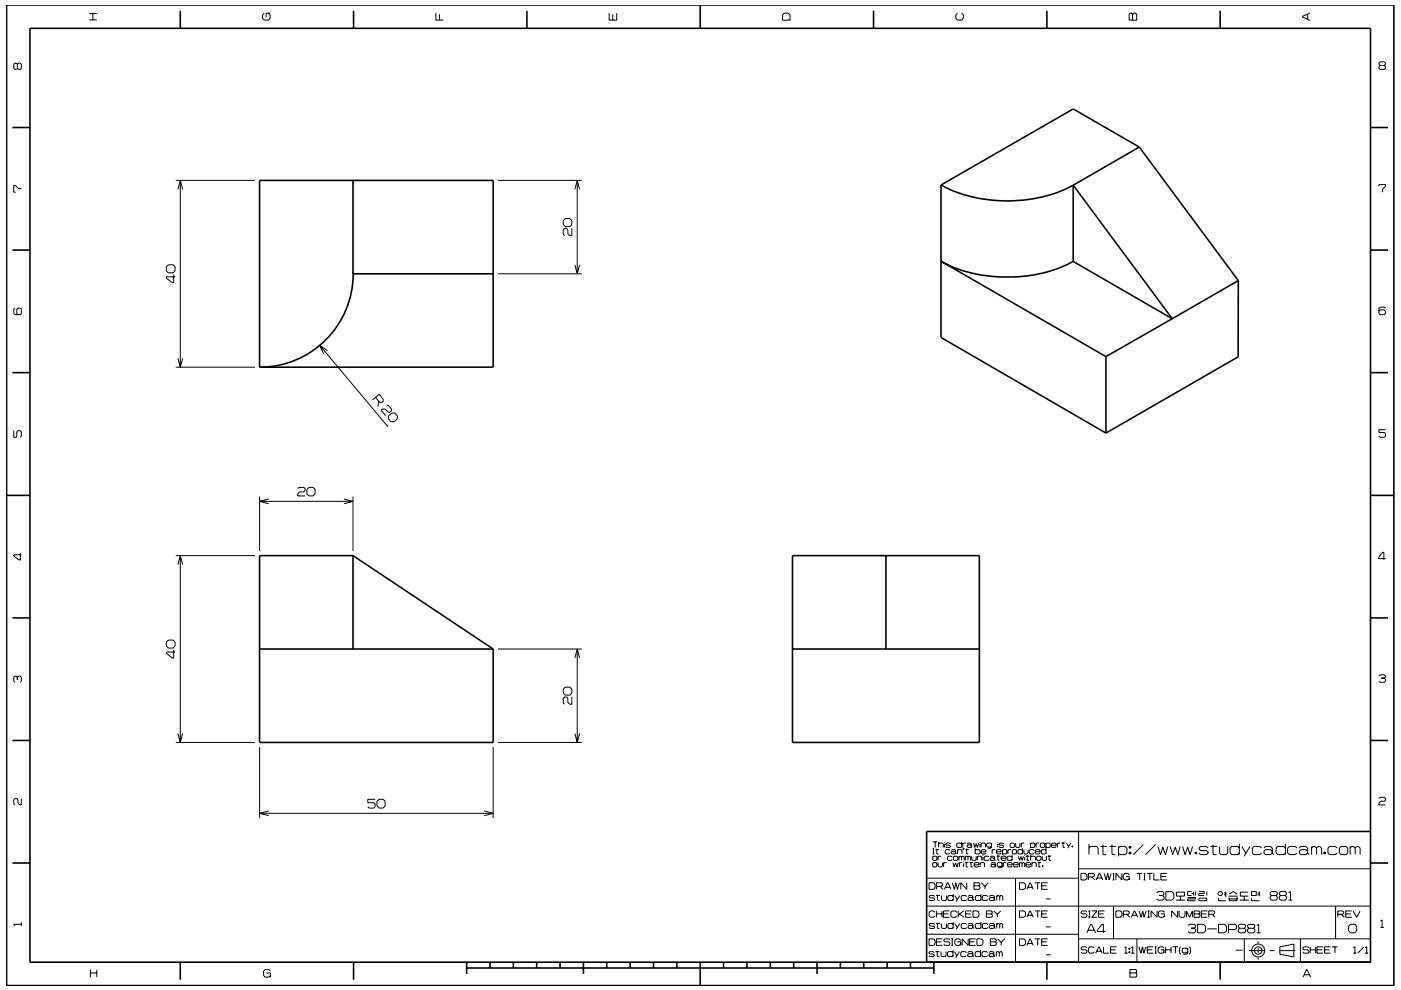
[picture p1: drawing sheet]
<svg xmlns="http://www.w3.org/2000/svg" width="297mm" height="210mm" viewBox="0 0 297 210" stroke-linecap="round" stroke-linejoin="round" font-family="sans-serif">
<g fill="none" stroke="#000" stroke-width=".21">
<path d="M3.7 13.6l-.3-.2h-.2l-.3 .2v.9l.3 .2 .5-.2M3.7 13.6l.2-.2h.4l.2 .2v.9l-.2 .2h-.4l-.2-.2M3.7 13.6v.9M18.9 4.2h1.6M18.9 2.9h1.6M19.7 2.9v1.3M56 2.8l-.3 .4v.7l.3 .4h.9l.4-.4v-.7l-.4-.4M57.3 2.8h-.9v.9M92.4 2.8v1.5h1.6M93.2 3v1.3M129.2 2.8v1.5h1.6v-1.5M129.9 3v1.3"/>
<path d="M166.3 2.8h.8l.4 .4v1.1h-1.6v-1.1zM203 2.8l-.4 .4v.7l.4 .4h.9l.4-.4v-.7l-.4-.4M239.6 2.8h.3l.2 .2 .3-.2h.3l.3 .2v1.3h-1.6v-1.3zM240.1 3v1.3M277.2 3v1.1M277.7 2.7l-1.6 .8v.1l1.6 .8M292.6 13.9l-.2-.3v-.2l.2-.3h.9l.2 .3v.2l-.2 .3M292.6 13.9l-.2 .2v.4l.2 .2h.9l.2-.2v-.4l-.2-.2M292.6 13.9h.9M37.3 38.3h16.8M38.2 38.3v39.6M105.6 38.3h17.8"/>
<path d="M122.4 38.3v19.8M292.4 39.5v-.3h1.3v.3l-.6 .6v.7M4.5 40h-.6l-.6-.6h-.4v1.4h.4M35.3 56.6l.4-.4h1l.4 .4v.8l-.4 .5h-1l-.4-.5zM36.8 58.3v1.7h-.3l-1.2-1v-.3h1.8M37.7 40.2l.5-1.9 .5 1.9M105.6 58.1h17.8M119.8 46.4h1l.4 .4v.8l-.4 .4h-1l-.4-.4v-.8zM121.2 48.4v1.6h-.4l-.4-.4v-.9l-.3-.3h-.4l-.3 .3v1l.3 .3M121.9 40.2l.5-1.9 .5 1.9M121.9 56.2l.5 1.9 .5-1.9M3.2 65.4l-.3 .2v.9l.3 .3h1.1l.2-.3v-.9l-.2-.2h-.5l-.2 .2v.9l.2 .3"/>
<path d="M37.3 77.9h16.8M37.7 76l.5 1.9 .5-1.9M67.8 73.2l14.5 17.3M69.4 74.4l-1.6-1.2 .8 1.8M293.7 65.4l-.2-.3h-.9l-.2 .3v1.1l.2 .3h.9l.2-.3v-.5l-.2-.3h-.9l-.2 .3M2.9 91.3v1.4h.7v-1.1l.2-.3h.5l.2 .3v.9l-.2 .2M79.6 84.3l.9 1 .4 .1 .3-.3 .1-.4-.9-1.1-1.4 1.2M80.3 85l-.2 1.2M82 86h.4l.6 .8v.4l-.3 .3-.4-.1-.6-.6-.6-.1-.3 .3 1 1.2M82.4 88.2l.7-.6h.6l.6 .7-.1 .6-.7 .6-.7-.1-.5-.6zM293.7 91.1h-1.3v.6h1.1l.2 .3v.5l-.2 .2h-.9l-.2-.2M4.3 117.3v1.5h-.2l-1.2-.9v-.2h1.6"/>
<path d="M37.3 117.8h16.8M37.7 119.8l.5-1.9 .5 1.9M38.2 117.9v39.6M55 106.3h19.8M55 105.3v11.6M57 105.8l-2 .5 2 .5M63.1 103.6l.3-.2h1l.3 .2v.4l-.3 .3h-.9l-.4 .5v.4h1.6M65.1 103.8l.4-.4h.9l.4 .4v1l-.4 .4h-.9l-.4-.4zM72.9 105.8l1.9 .5-1.9 .5M74.8 105.3v11.6M293.8 118.5h-1.5v-.3l.9-1.1h.2v1.6M35.3 136.2l.4-.4h1l.4 .4v.8l-.4 .5h-1l-.4-.5z"/>
<path d="M36.8 137.9v1.7h-.3l-1.2-1.1v-.2h1.8M105.6 137.7h17.8M121.9 139.6l.5-1.9 .5 1.9M122.4 137.7v19.8M3.7 143.6l-.3-.2h-.2l-.3 .2v.9l.3 .2M3.7 143.6l.2-.2h.4l.2 .2v.9l-.2 .2M3.7 143.6v.6M37.3 157.5h16.8M37.7 155.6l.5 1.9 .5-1.9M55 158.5v15M104.6 158.5v15M105.6 157.5h17.8"/>
<path d="M119.8 145.8h1l.4 .4v.8l-.4 .4h-1l-.4-.4v-.8zM121.2 147.8v1.6h-.4l-.4-.4v-.9l-.3-.3h-.4l-.3 .3v1l.3 .3M121.9 155.6l.5 1.9 .5-1.9M292.4 143.4l.2-.3h.9l.2 .3v.2l-.2 .2M292.9 143.8h.6M293.5 143.8l.2 .3v.4l-.2 .2h-.9l-.2-.2M4.5 169.4v1.3h-.3l-.4-.4v-.7l-.2-.2h-.4l-.3 .2v.9l.3 .2M55 172.5h49.6M57 172l-2 .5 2 .5M79.5 169.5h-1.5v.8h1.3l.2 .3v.5l-.2 .3h-1l-.3-.3M79.9 170l.5-.5h.8l.5 .5v.9l-.5 .5h-.8l-.5-.5zM102.7 172l1.9 .5-1.9 .5"/>
<path d="M197.7 178.6h1M197.7 179.9h.4M197.9 179.9v1.2M198.3 178.6v1.1M198.6 180v1.1h.4M199 179l.2-.2h.6l.2 .2v.7M199 178.6v1.1M200.2 178.6v.1M200.2 179v.7M201.5 179l-.2-.2h-.6l-.2 .3 .2 .2h.6l.2 .3-.2 .1h-.6l-.2-.1M203.9 179l-.2-.2h-.7l-.1 .2v.6l.1 .1h.7l.2-.1M203.9 178.6v1.1"/>
<path d="M204.1 178.8v.9M204.2 179.9h.2l-.2 .4zM204.3 179.9l-.1 .4M204.8 178.8h-.5l-.2 .2M204.9 180v1.1h.4M205 179l.2-.2h.6l.2 .2v.6M206 179.4l-.2-.2h-.6l-.2 .2 .2 .3h.6l.2-.1M206 179.6l.1 .1M206.4 178.8l.3 .9 .3-.8 .2 .8 .3-.9M206.8 179.9v1.2M207.8 178.6v.1M207.8 179v.7"/>
<path d="M208 179l.2-.2h.5l.3 .2v.7M208 178.8v.9M210.2 179l-.2-.2h-.6l-.2 .2v.4l.2 .3h.6l.2-.3M210.2 178.8v.9l-.2 .2h-.6M211.5 178.6v.1M211.5 179v.7M212.8 179l-.2-.2h-.6l-.2 .3 .2 .2h.6l.2 .3-.2 .1h-.6l-.2-.1M214.3 178.8h.6l.2 .2v.6l-.2 .1h-.6l-.1-.1v-.6zM215.3 178.8v.8l.2 .1h.6l.1-.1v-.8M216.5 178.8v.9M216.8 179.9v1.2M217.2 178.8h-.5l-.2 .2"/>
<path d="M218.5 179l.2-.2h.5l.2 .2v.6l-.2 .1h-.5l-.2-.1M218.5 178.8v1.1M219.7 178.8v.9M220.3 178.8h-.5l-.1 .2M220.6 179l.2-.2h.5l.2 .2v.6l-.2 .1h-.5l-.2-.1zM221.7 179l.3-.2h.5l.2 .2v.6l-.2 .1h-.5l-.3-.1M221.7 178.8v1.1M221.8 179.9v1.2M222.9 179.3h1l-.1-.5h-.7l-.2 .2v.6l.2 .1h.7l.1-.1M224.2 178.8v.9M224.8 178.8h-.4l-.2 .2M225.1 178.8h.7"/>
<path d="M225.4 178.6v1.1h.4M226.1 178.8l.5 .8M227 178.8l-.6 1.1M227.3 179.4h.2v.3h-.2zM227.4 179.4v.3M228.7 176.4v27.7M230.9 179.9l.3-.4h1.3l.3 .4v1.4M230.9 179v2.3M233.3 179.5h1.4M233.8 179.2v1.9l.2 .2h.6M235.2 179.5h1.4M235.8 179.2v1.9l.2 .2h.5"/>
<path d="M237.1 179.9l.4-.4h1l.4 .4v1l-.4 .4h-1l-.4-.4M237.1 179.5v2.1M239.4 179.5h.4v.4h-.4zM239.6 179.5v.4M242.4 179.2l-2.1 2.1M245 179.2l-2.1 2.1M245.5 179.5l.5 1.8 .5-1.6 .6 1.6 .5-1.8M248.1 179.5l.5 1.8 .6-1.6 .5 1.6 .5-1.8M250.7 179.5l.5 1.8 .6-1.6 .5 1.6 .6-1.8M256.2 179.9l-.4-.4h-1.2l-.4 .4 .4 .5h1.2l.4 .5-.4 .4h-1.2l-.4-.4M256.6 179.5h1.5M257.2 179.2v1.9l.1 .2h.6"/>
<path d="M258.6 179.5v1.4l.3 .4h1.1l.3-.4v-1.4M262.8 179.9l-.4-.4h-1.2l-.4 .4v1l.4 .4h1.2l.4-.4M262.8 179v2.3M263.3 179.5l.9 1.4M265 179.5l-1.2 2.1M267.5 179.9l-.4-.4h-1.2l-.4 .4v1l.4 .4h1.2l.4-.4M268 179.9l.3-.4h1.1l.3 .4v1M272.5 179.9l-.3-.4h-1.3l-.3 .4v1l.3 .4h1.3l.3-.4M272.5 179v2.3M274.9 179.9l-.3-.4h-1.2l-.4 .4v1l.4 .4h1.2l.3-.4M275.5 179.9l.3-.4h1.1l.3 .4v1M278.1 179.9l.3-.4h.4l.3 .4"/>
<path d="M278.1 179.5v1.8M279.1 179.9l.4-.4h.3l.4 .4v1.4M279.1 179.9v1.4M283.5 179.9l-.4-.4h-1.2l-.3 .4v1l.3 .4h1.2l.4-.4M284 179.9l.3-.4h1.1l.3 .4v1l-.3 .4h-1.1l-.3-.4zM286.3 179.9l.3-.4h.3l.4 .4M286.3 179.5v1.8M287.3 179.9l.4-.4h.3l.4 .4v1.4M287.3 179.9v1.4M292.4 169.4l.2-.3h.9l.2 .3v.3l-.2 .3h-.8l-.3 .3v.4h1.3M4.5 195.7v.7M4.5 196h-1.6l.3 .4"/>
<path d="M196.5 198.2h32.2M196.5 192.2h94.1M196.6 186.3h32.1M197 199.1h.9l.3 .4v.7l-.3 .3h-.9zM197 187.2h.9l.3 .4v.7l-.3 .3h-.9zM197.7 181.1h.4M197.7 181.8l.2-.2h.6l.1 .2v.5l-.1 .2h-.6l-.2-.2zM197.7 183.1l.2-.1h.6l.1 .1v.6l-.1 .2h-.6l-.2-.2zM198.2 190.2l-.2-.3h-.8l-.2 .3 .2 .3h.8l.2 .3-.2 .2h-.8l-.2-.2M198.2 196.1l-.2-.2h-.8l-.2 .2 .2 .3h.8l.2 .2-.2 .3h-.8l-.2-.2M198.2 193.5l-.2-.3h-.7l-.3 .3v.8l.3 .3h.7l.2-.3M198.3 180.2h.8"/>
<path d="M198.5 189.9h.8M198.5 195.9h.8M198.5 188h1.1l.2-.2v-.4l-.2-.2h-1.1v1.4M198.5 199.8h1.1M198.5 193.2v1.4M198.5 193.8h1.2M198.7 189.7v1.2l.5 .1M198.7 195.7v1.1l.5 .1M198.9 183v.7l.2 .2h.5l.2-.2v-.7M198.9 181.6v.9M199.3 188l.6 .6M199.6 181.6h-.5l-.2 .2"/>
<path d="M199.6 189.9v.9l.2 .2h.6l.3-.2v-.9M199.6 195.9v.8l.2 .2h.6l.3-.2v-.8M199.7 193.2v1.4M199.8 199.1h-1.3v1.4h1.3M200 193.8h1.1M200.1 183v.9M200.2 188.6l.7-1.4h.1l.6 1.4M200.4 188.2h1M200.7 183h-.5l-.1 .1M201.3 193.2h-1.3v1.4h1.3M201.4 199.3l-.2-.2h-.9l-.2 .5 .2 .2h.9l.2 .2v.3l-.2 .2h-.9l-.2-.2M201.4 180.4l-.1-.2h-.7l-.2 .2v.5l.2 .2h.7l.1-.2"/>
<path d="M201.7 180.4l.2-.2h.5l.2 .2v.5M201.7 199.1h.4M201.9 199.1v1.4M201.9 187.2l.5 1.4 .2-1.4 .4 1.4 .4-1.4M201.9 181.8l-.2-.2h-.7l-.1 .2v.5l.1 .2h.7l.2-.2M202.1 183l.2 .9 .3-.9 .3 .9 .3-.9M202.1 190.2l-.2-.3h-.7l-.2 .3v.6l.2 .2h.7l.2-.2M202.1 196.1l-.2-.2h-.7l-.2 .2v.6l.2 .2h.7l.2-.2M202.1 189.6v1.4M202.1 195.6v1.3M202.1 181.8l.2-.2h.6l.2 .2v.5l-.2 .2h-.6l-.2-.2zM202.4 189.9l.5 .9"/>
<path d="M202.4 195.9l.5 .8M202.6 180.8l-.2-.2h-.5l-.2 .2 .2 .3h.5l.2-.2M202.6 180.9l.2 .2M202.9 193.5l-.3-.3h-.7l-.3 .3v.8l.3 .3h.7l.3-.3M202.9 199.8h.8v.7M203 180.4l.2-.2h.6l.2 .2v.7M203 180.2v.9M203.2 193.2v1.4M203.3 181.8l.2-.2 .4 .2M203.3 181.6v.9M203.4 193.8l1 .8M203.4 183v.9"/>
<path d="M203.5 189.9l-.8 1.3M203.5 195.9l-.8 1.2M203.7 199.5l-.3-.4h-.7l-.3 .4v.7l.3 .3h.7l.3-.3M203.9 181.8v.7M203.9 181.8l.1-.2 .4 .2v.7M204 183h-.4l-.2 .1M204.3 182.7v.2M204.3 183.1v.8M204.3 193.2l-1.1 .8M204.6 183h.7M204.7 180.2h.7M204.7 181.6v.9"/>
<path d="M204.7 181.8l.1-.2 .4 .2M204.7 193.8h1.1M204.8 182.8v1l.4 .1M204.9 190.2l-.2-.3h-.7l-.2 .3v.6l.2 .2h.7l.2-.2M204.9 196.1l-.2-.2h-.7l-.2 .2v.6l.2 .2h.7l.2-.2M205 187.2v1.4l-1.3-1.4v1.4M205.2 190.2l.2-.3h.7l.2 .3v.6M205.2 196.1l.2-.2h.7l.2 .2v.6M205.2 181.8v.7M205.2 181.8l.2-.2 .4 .2v.7M205.3 199.1v1.4l-1.3-1.4v1.4M205.6 183h.7"/>
<path d="M205.6 199.8h1M205.9 182.8v1l.3 .1M206 193.2h-1.3v1.4h1.3M206 181.6v.7l.2 .2h.6l.2-.2v-.7M206.3 193.2h1l.3 .3v.8l-.3 .3h-1zM206.3 190.6l-.2-.2h-.7l-.2 .2 .2 .4h.7l.2-.2M206.3 196.5l-.2-.2h-.7l-.2 .2 .2 .4h.7l.2-.2M206.3 190.8l.2 .2M206.3 196.7l.2 .2M206.5 187.2h1.1l.2 .2-.2 .5 .2 .2v.3l-.2 .2h-1.1zM206.5 187.9h1.1M206.5 183.4h1.1l-.2-.4h-.7l-.2 .1v.6l.2 .2h.7l.2-.2"/>
<path d="M206.8 180.4l.1-.2h.7l.2 .2v.5l-.2 .2h-.7l-.1-.2M206.8 199.1h-1.2v1.4h1.2M207.1 199.1h1l.3 .4v.7l-.3 .3h-1zM207.2 181.8l.2-.2h.5l.2 .2v.7M207.2 181.6v.9M207.8 183.1l.2-.1h.6l.1 .1v.8M207.8 183v.9M208 190.2l-.2-.3h-.8l-.2 .3v.6l.2 .2h.8l.2-.2M208 196.1l-.2-.2h-.8l-.2 .2v.6l.2 .2h.8l.2-.2M208 189.6v1.4M208 195.6v1.3M208 180.7h1v-.3l-.2-.2h-.6l-.2 .2v.5l.2 .2h.6l.2-.2"/>
<path d="M208.1 187.2l.7 .8M208.4 181.3v.2M208.4 181.8v.7M208.8 188v.6M209.1 193.2h1.1l.2 .2-.2 .4 .2 .2v.3l-.2 .3h-1.1zM209.1 193.8h1.1M209.5 190.2l-.3-.3h-.7l-.2 .3v.6l.2 .2h.7l.3-.2M209.5 196.1l-.3-.2h-.7l-.2 .2v.6l.2 .2h.7l.3-.2M209.5 187.2l-.7 .8M209.7 181.8l-.2-.2h-.7l-.1 .2v.5l.1 .2h.7l.2-.2M209.7 190.2l.3-.3h.6l.2 .3v.6M209.7 196.1l.3-.2h.6l.2 .2v.6"/>
<path d="M209.9 181.8l.2-.2h.5l.3 .2v.5M210 199.1h1l.2 .2-.2 .5 .2 .2v.3l-.2 .2h-1zM210 199.8h1M210.1 183.1l.2-.1h.5l.2 .1v.6M210.4 180.2v.9M210.7 193.2l.8 .7M210.8 190.6l-.2-.2h-.6l-.3 .2v.2l.3 .2h.6l.2-.2M210.8 196.5l-.2-.2h-.6l-.3 .2v.2l.3 .2h.6l.2-.2M210.8 190.8l.2 .2M210.8 196.7l.2 .2M210.9 182.2l-.3-.3h-.5l-.2 .3 .2 .3h.5l.3-.2M210.9 182.3l.1 .2"/>
<path d="M211 183.5l-.2-.2h-.5l-.2 .2 .2 .4h.5l.2-.2M211 183.7l.2 .2M211 180.2h-.4l-.2 .2M211.3 181.6h.7M211.3 180.7h1l-.2-.5h-.6l-.2 .2v.5l.2 .2h.6l.2-.2M211.3 190.2l.2-.3 .5 .3M211.3 189.9v1.1M211.3 195.9v1M211.3 196.1l.2-.2 .5 .2M211.5 193.9v.7M211.5 199.1l.8 .8M211.6 181.4v1l.3 .1"/>
<path d="M212 190.2l.2-.3 .4 .3v.8M212 190.2v.8M212 196.1v.8M212 196.1l.2-.2 .4 .2v.8M212.2 193.2l-.7 .7M212.3 182h1v-.2l-.2-.2h-.6l-.2 .2v.5l.2 .2h.6l.2-.2M212.3 199.9v.6M212.5 183.1l-.2-.1h-.7l-.2 .1v.5l.2 .2h.7l.2-.2M212.5 183v.9l-.2 .2h-.7M212.6 180.4l.1-.2h.6l.1 .2v.5l-.1 .2h-.6l-.1-.2M212.6 180.2v1.1M212.7 183v.9"/>
<path d="M213 199.1l-.7 .8M213.4 183h-.5l-.2 .1M213.6 183.4h1l-.1-.4h-.7l-.2 .1v.6l.2 .2h.7l.1-.2M213.7 180.2v.9M214.4 180.2h-.5l-.2 .2M214.6 181.8l-.2-.2h-.7l-.2 .2v.5l.2 .2h.7l.2-.2M214.6 181.3v1.2M214.6 180.4l.2-.2h.5l.2 .2v.5l-.2 .2h-.5l-.2-.2zM214.9 183.4h1l-.2-.4h-.6l-.2 .1v.6l.2 .2h.6l.2-.2M215.3 186.3v17.8M215.9 181.6l.3 .9 .2-.8 .3 .8 .3-.9M216.2 183v.9"/>
<path d="M216.2 183.1l.2-.1 .3 .1M216.2 199.1h.9l.3 .4v.7l-.3 .3h-.9zM216.2 187.2h.9l.3 .4v.7l-.3 .3h-.9zM216.2 193.2h.9l.3 .3v.8l-.3 .3h-.9zM216.7 183.1l.2-.1 .4 .1v.8M216.7 183.1v.8M216.8 180.4l-.2-.2h-.6l-.2 .2v.5l.2 .2h.6l.2-.2M217.1 180.2v.7l.2 .2h.5l.2-.2v-.7M217.3 181.3v.2M217.3 181.8v.7M217.5 183.4h1l-.1-.4h-.7l-.2 .1v.6l.2 .2h.7l.1-.2M217.5 181.6h.8"/>
<path d="M217.7 194.6l.7-1.4 .7 1.4M217.7 188.6l.7-1.4 .7 1.4M217.8 181.4v1l.4 .1M217.9 194.1h1M217.9 188.2h1M218.5 181.8l.2-.2h.6l.2 .2v.7M218.5 181.3v1.2M218.8 183.1l.2-.1h.5l.2 .1v.8M218.8 183v.9M219.2 180.4l-.1-.2h-.7l-.2 .2v.5l.2 .2h.7l.1-.2M219.4 199.1h1.2M219.4 193.2h1.2"/>
<path d="M219.4 187.2h1.2M219.5 180.7h1l-.2-.5h-.6l-.2 .2v.5l.2 .2h.6l.2-.2M219.8 181.8l.2-.2h.5l.2 .2v.5l-.2 .2h-.5l-.2-.2zM220 183h.7M220 187.2v1.4M220 193.2v1.4M220 199.1v1.4M220.3 182.8v1l.3 .1M220.8 199.8h1.1M220.8 193.8h1.1M220.8 187.9h1.1M221 183.6h.1v.2h-.1z"/>
<path d="M221 181.6v.7l.1 .2h.6l.2-.2v-.7M221.1 183.6v.2M221.7 196.6h1.1M221.7 190.7h1.1M221.8 180.4l-.2-.2h-.6l-.2 .2v.5l.2 .2h.6l.2-.2M222.1 199.1h-1.3v1.4h1.3M222.1 187.2h-1.3v1.4h1.3M222.1 193.2h-1.3v1.4h1.3M222.1 181.6h.8M222.4 181.4v1l.4 .1M228.7 199.1h61.9M228.7 184.3h61.9"/>
<path d="M229.2 185.2h.9l.4 .4v.7l-.4 .3h-.9zM230.4 197.9l.9-1.9h.1l.9 1.9M230.5 193.4l-.2-.2h-.9l-.2 .2 .2 .4h.9l.2 .2v.3l-.2 .3h-.9l-.2-.3M230.7 197.3h1.3M230.8 186h1l.2-.2v-.3l-.2-.3h-1v1.4M230.8 193.2h.4M230.8 194.6h.4M231 193.2v1.4M231.5 186l.6 .6M231.5 193.2h1.1l-1.1 1.4h1.1M232.4 186.6l.6-1.4h.2l.6 1.4M232.6 186.2h1"/>
<path d="M232.9 193.8h1.1M234.1 185.2l.4 1.4 .4-1.4 .3 1.4 .4-1.4M234.2 193.2h-1.3v1.4h1.3M234.4 197.6h-1.7v-.3l.9-1.3h.3v1.9M235.9 185.2h.4M235.9 186.6h.4M236.1 185.2v1.4M236.1 192.2v6.9M236.6 193.2h1l.3 .3v.8l-.3 .3h-1zM237.9 185.2v1.4l-1.3-1.4v1.4M238.2 193.9h1l.2-.2v-.3l-.2-.2h-1v1.4M238.7 185.9h.7v.7"/>
<path d="M238.9 193.9l.7 .7M239.4 180.8h.4v.3h-.4zM239.4 185.6l-.3-.4h-.6l-.3 .4v.7l.3 .3h.6l.3-.3M239.6 180.8v.3M239.9 194.6l.6-1.4 .7 1.4M240.1 194.1h.9M241 185.2h1.1M241 199.1v5M241.5 193.2l.4 1.4 .4-1.4 .3 1.4 .4-1.4M241.6 185.2v1.4M242.5 185.2h.4M242.5 186.6h.4"/>
<path d="M242.7 185.2v1.4M243.2 185.2h1.1M243.3 193.2h.5M243.3 194.6h.5M243.5 193.2v1.4M243.8 185.2v1.4M244.6 185.2v1.4h1.2M245.2 189.4l.3-.3h1l.3 .3v.2l-.3 .3M245.3 193.2v1.4l-1.2-1.4v1.4M245.8 189.9h.7M246.1 193.8h.8v.8M246.1 185.9h1.1"/>
<path d="M246.5 189.9l.3 .3v.5l-.3 .2h-1l-.3-.2M246.9 193.5l-.4-.3h-.6l-.3 .3v.8l.3 .3h.6l.4-.3M247.2 189.1h1.3l.4 .4v1l-.4 .4h-1.3zM247.4 185.2h-1.3v1.4h1.3M249.3 190.9h1.9M249.4 189.2h1.7v.9h-1.7zM249.7 193.2v1.4l-1.3-1.4v1.4M250 193.2v1.1l.3 .3h.6l.3-.3v-1.1M250.3 190.1v.8M251.5 194.6v-1.4l.7 1.4 .6-1.4v1.4M251.8 190.4h1.7v.3h-1.7v.3h1.7M251.9 196.3l.3-.3h1l.3 .3v.3l-.3 .3"/>
<path d="M252.5 196.9h.7M252.6 189.1h-.8v.8h.8M252.6 189.5h.5M253.1 189.1v.8M253.1 193.2h1.1l.2 .2-.2 .4 .2 .3v.2l-.2 .3h-1.1zM253.1 193.8h1.1M253.2 196.9l.3 .2v.5l-.3 .3h-1l-.3-.3M253.4 180.8h.3v.3h-.3zM253.5 189.1v.8M253.5 180.8v.3M253.9 196h1.3l.4 .5v.9l-.4 .5h-1.3zM254.2 189.1h1.1v.4h-1.1v.4h1.1"/>
<path d="M254.2 190.7l.1-.2h1.4l.2 .4-.2 .1h-1.4zM254.7 193.8h1.1M255.9 189.1v.8M256 193.2h-1.3v1.4h1.3M256 197h2M256.3 193.9h1l.3-.2v-.3l-.3-.2h-1v1.4M257 193.9l.6 .7M258.4 190.5v.5h1.5M258.4 196h1.2l.5 .5v.9l-.5 .5h-1.2zM258.5 189.1h.4l.3 .3v.2l-.3 .3h-.4l-.3-.3v-.2zM259.5 189.4h.4M259.5 189.8h.4"/>
<path d="M259.9 189.1v1.1M260.5 197.1h1.4l.3-.2v-.6l-.3-.3h-1.4v1.9M260.5 190.1h1.9M260.6 190.7h1.7M260.6 190.4v.6h1.7v-.6M260.6 189.6l.8-.5 .9 .5M262.8 196.9l-.3-.3v-.3l.3-.3h1l.3 .3v.3l-.3 .3M262.8 196.9l-.3 .2v.5l.3 .3h1l.3-.3v-.5l-.3-.2M262.8 196.9h1M262.8 190.9h2M263.8 190.1v.8M263.8 199.1v5"/>
<path d="M264.7 189.2h-1.7v.9h1.7M264.8 196.9l-.3-.3v-.3l.3-.3h1l.3 .3v.3l-.3 .3M264.8 196.9h1M264.8 196.9l-.3 .2v.5l.3 .3h1l.3-.3v-.5l-.3-.2M265.3 189.1h1.1v.8h-1.1zM265.3 190.5v.5h1.7M266.4 197.9h.9M266.4 196.3l.5-.3v1.9M266.6 189.4h.4M266.6 189.8h.4M266.7 199.6v.5M267 189.1v1"/>
<path d="M269.5 189.9h1M269.5 189.9l-.2-.3 .2-.5h1l.3 .3v.2l-.3 .3M269.5 189.9l-.2 .3v.5l.2 .2h1l.3-.2v-.5l-.3-.3M269.7 180.6l-.3-.4h-1.1l-.3 .4v.3l.3 .4h1.1l.3-.4M269.7 180.9l.4 .4M271.5 189.9h1M271.5 189.9l-.3-.3 .3-.5h1l.3 .3v.2l-.3 .3M271.5 189.9l-.3 .3v.5l.3 .2h1l.3-.2v-.5l-.3-.3M273.2 190.9h.8M273.2 189.4l.4-.3v1.8M275.7 199.1v5M277.2 180.6l-.3-.4h-1.1l-.3 .4v.3l.3 .4h1.1l.3-.4"/>
<path d="M277.2 180.9l.4 .4M280.7 180.8h.3v.3h-.3zM280.9 180.8v.3M283.2 192.2v6.9M283.6 193.9h1.1l.2-.2v-.3l-.2-.2h-1.1v1.4M284.4 193.9l.6 .7M285.3 193.8h1.1M285.9 196.5l.5-.5h.8l.5 .5v.9l-.5 .5h-.8l-.5-.5zM286.6 193.2h-1.3v1.4h1.3M286.9 193.2l.8 1.4 .7-1.4M292.7 195.4l.3-.3v1.6M292.7 196.7h.7"/>
<path d="M19.2 206.4h1.3M19.2 205.7v1.6M20.5 205.7v1.6M56.5 206.4h.9v.9M57.4 206l-.4-.4h-.8l-.3 .4v.9l.3 .4h.8l.4-.4M198.1 202l-.2-.2h-.8l-.2 .2 .2 .3h.8l.2 .3-.2 .3h-.8l-.2-.2M198.4 201.8h.8M198.7 201.6v1.2l.4 .1M199.5 201.8v.9l.2 .2h.7l.2-.2v-.9M201.7 200.5h.4M202.1 202l-.3-.2h-.7l-.2 .2v.7l.2 .2h.7l.3-.2M202.1 201.5v1.4"/>
<path d="M202.3 201.8l.6 .9M203.4 201.8l-.8 1.3M204.9 202l-.3-.2h-.7l-.2 .2v.7l.2 .2h.7l.3-.2M205.1 202.1l.3-.3h.6l.2 .3v.6M206.2 202.5l-.2-.2h-.6l-.3 .2v.2l.3 .2h.6l.2-.2M206.2 202.7l.3 .2M207.9 202.1l-.2-.3h-.7l-.2 .3v.6l.2 .2h.7l.2-.2M207.9 201.5v1.4M209.4 202.1l-.2-.3h-.8l-.2 .3v.6l.2 .2h.8l.2-.2M209.7 202.1l.2-.3h.6l.2 .3v.6M210.7 202.5l-.2-.2h-.6l-.2 .2 .2 .4h.6l.2-.2M210.7 202.7l.2 .2"/>
<path d="M211.2 201.8v1.1M211.2 202.1l.2-.3 .5 .3M211.9 202.1l.2-.3 .4 .3v.8M211.9 202.1v.8M217.7 200.5l.7-1.4 .7 1.4M217.9 200.1h1M221.7 202.5h1.1M230.5 201l-.2-.2h-.9l-.2 .4 .2 .3h.9l.2 .2v.3l-.2 .2h-.9l-.2-.2M232 201.1l-.3-.3h-.6l-.3 .3v.8l.3 .3h.6l.3-.3M232.3 202.2l.7-1.4 .7 1.4M232.5 201.8h1M234 200.8v1.4h1.2"/>
<path d="M235.5 201.5h1M236.7 200.8h-1.2v1.4h1.2M238.4 202.2h.7M238.4 201l.3-.2v1.4M239.3 201.1h.3v.2h-.3zM239.3 201.9h.3v.2h-.3zM239.4 201.1v.2M239.4 201.9v.2M239.6 205.6h1.2l.2 .3-.2 .5 .2 .2v.4l-.2 .3h-1.2zM239.6 206.4h1.2M239.9 202.2h.6M239.9 201l.3-.2v1.4"/>
<path d="M241.5 200.8l.4 1.4 .3-1.4 .3 1.4 .4-1.4M243.2 201.5h1.1M244.5 200.8h-1.3v1.4h1.3M244.8 200.8h.4M244.8 202.2h.4M245 200.8v1.4M246.1 201.5h.7v.7M246.8 201.1l-.3-.3h-.6l-.4 .3v.8l.4 .3h.6l.3-.3M247.1 201.5h1.2M247.1 200.8v1.4M248.3 200.8v1.4M248.6 200.8h1.2"/>
<path d="M249.2 200.8v1.4M250.4 200.8a1.09 1.09 0 0 0 0 1.6M251.8 201.3l-.2-.2h-.7l-.2 .2v.6l.2 .2h.7l.2-.2M251.8 201.1v1.1l-.2 .2h-.7M252.1 200.8a1.1 1.1 0 0 1 0 1.6M262 201.5h1.5M264.8 201.6h3.4M266.7 201.1v1M266.7 203.1v.5M269.2 201.6h1M271.2 201.6h3.4M274.3 203l-2.9-.6v-1.6l2.9-.6v2.8"/>
<path d="M276.3 207.3l.7-1.6h.1l.8 1.6M276.5 206.8h1.1M277.5 201l-.2-.2h-.9l-.2 .4 .2 .3h.9l.2 .2v.3l-.2 .2h-.9l-.2-.2M277.8 201.5h1.1M277.8 200.8v1.4M278.9 200.8v1.4M279.2 201.5h1.1M280.5 200.8h-1.3v1.4h1.3M280.8 201.5h1.1M282.1 200.8h-1.3v1.4h1.3M282.4 200.8h1.1M283 200.8v1.4"/>
<path d="M286.9 202.2h.7M286.9 201l.4-.2v1.4M289.1 200.9l-1.2 1.3M289.4 202.2h.7M289.4 201l.4-.2v1.4"/>
<circle cx="266.8" cy="201.6" r="1.38"/>
<circle cx="266.8" cy="201.6" r=".79"/>
</g>
<g fill="none" stroke="#000" stroke-width=".34">
<path d="M1.4 1.1h294.1v207.9h-294.1zM6.4 6h284.2v198.1h-284.3zM38.2 2.3v3.7M75 2.3v3.7M111.7 2.3v3.7M148.5 1.1v4.9M185.2 2.3v3.7M222 2.3v3.7M258.7 2.3v3.7M2.6 27h3.7M55 38.3h49.6v39.6h-49.6zM74.8 38.3v19.8h29.8"/>
<path d="M199.5 39.2l2.9 1.4 3.5 1.1 4.3 .8 3 .1 3.8-.1 4-.7 2.9-.9 3.6-1.6M199.5 39.2v32.4l35 20.3M199.5 39.2l28-16.1 14.1 8.1 20.9 28.3M227.5 39.3l21 28.3-21-12.1M227.5 39.3v16.1M241.6 31.2l-14.1 8.1M290.6 27h3.7M2.6 53h3.7M74.9 58.1v-.2a19.8 19.8 0 0 1-19.8 20M227.5 55.4l-3.6 1.7-4.1 1.1-3.9 .5-3.9 .1-3.5-.4-3.7-.8-2.8-1-2.5-1.2 35 20.2M262.5 59.5l-28 16.1M262.5 59.5v16.2"/>
<path d="M290.6 53h3.7M2.6 79h3.7M234.5 75.6v16.3M262.5 75.7l-28 16.2M290.6 79h3.7M1.4 105.1h4.9M74.8 117.8h-19.8v39.7h49.6v-19.8M74.8 117.8v19.9M74.8 117.8l29.8 19.9M168 117.8h39.6v39.7h-39.6zM187.8 117.8v19.9M290.6 105.1h4.9"/>
<path d="M2.6 131.1h3.7M55 137.7h49.6M168 137.7h39.6M290.6 131.1h3.7M2.6 157.1h3.7M290.6 157.1h3.7M290.6 176.4h-94.1v27.7M2.6 183h3.7M290.6 183h3.7M38.2 204.1v3.7M75 204.1v3.7M98.9 205.3h99.1"/>
<path d="M98.9 204.1v2.5M103.9 204.1v1.2M108.8 204.1v1.2M113.8 204.1v1.2M118.7 204.1v1.2M123.7 204.1v2.5M128.6 204.1v1.2M133.6 204.1v1.2M138.6 204.1v1.2M143.5 204.1v1.2M148.5 204.1v4.9M153.4 204.1v1.2"/>
<path d="M158.4 204.1v1.2M163.3 204.1v1.2M168.3 204.1v1.2M173.2 204.1v2.5M178.2 204.1v1.2M183.1 204.1v1.2M188.1 204.1v1.2M193 204.1v1.2M198 204.1v2.5M222 204.1v3.7M258.7 204.1v3.7"/>
</g>
</svg>
